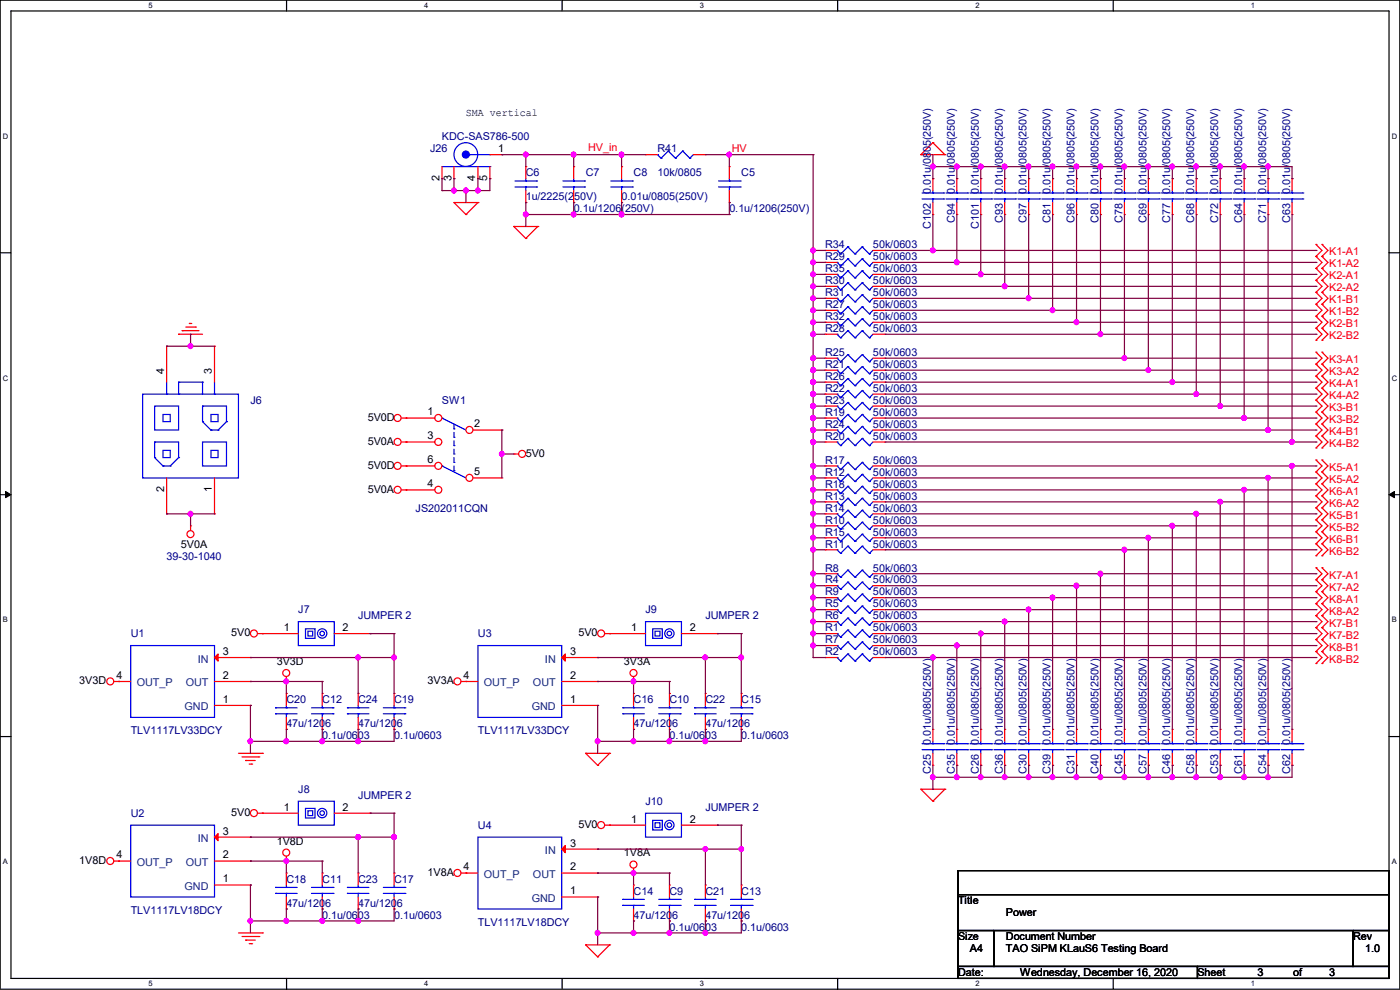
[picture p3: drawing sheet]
<svg xmlns="http://www.w3.org/2000/svg" width="297mm" height="210mm" viewBox="0 0 297 210" stroke-linecap="round" stroke-linejoin="round" font-family="sans-serif">
<defs><g id="words">
<g font-size="2.3" fill="#000080">
<text x="93.8" y="29.8">KDC-SAS786-500</text>
<text x="91.2" y="32.3">J26</text>
<text x="139.5" y="32.3">R41</text>
<text x="111.5" y="37.4">C6</text>
<text x="124.3" y="37.4">C7</text>
<text x="134.4" y="37.4">C8</text>
<text x="139.5" y="37.4">10k/0805</text>
<text x="157.3" y="37.4">C5</text>
<text x="197.5" y="41.2" transform="rotate(-90 197.5 41.2)">0.01u/0805(250V)</text>
<text x="202.6" y="41.2" transform="rotate(-90 202.6 41.2)">0.01u/0805(250V)</text>
<text x="207.6" y="41.2" transform="rotate(-90 207.6 41.2)">0.01u/0805(250V)</text>
<text x="212.7" y="41.2" transform="rotate(-90 212.7 41.2)">0.01u/0805(250V)</text>
<text x="217.8" y="41.2" transform="rotate(-90 217.8 41.2)">0.01u/0805(250V)</text>
<text x="222.9" y="41.2" transform="rotate(-90 222.9 41.2)">0.01u/0805(250V)</text>
<text x="228" y="41.2" transform="rotate(-90 228 41.2)">0.01u/0805(250V)</text>
<text x="233" y="41.2" transform="rotate(-90 233 41.2)">0.01u/0805(250V)</text>
<text x="238.1" y="41.2" transform="rotate(-90 238.1 41.2)">0.01u/0805(250V)</text>
<text x="243.2" y="41.2" transform="rotate(-90 243.2 41.2)">0.01u/0805(250V)</text>
<text x="248.3" y="41.2" transform="rotate(-90 248.3 41.2)">0.01u/0805(250V)</text>
<text x="253.4" y="41.2" transform="rotate(-90 253.4 41.2)">0.01u/0805(250V)</text>
<text x="258.4" y="41.2" transform="rotate(-90 258.4 41.2)">0.01u/0805(250V)</text>
<text x="263.5" y="41.2" transform="rotate(-90 263.5 41.2)">0.01u/0805(250V)</text>
<text x="268.6" y="41.2" transform="rotate(-90 268.6 41.2)">0.01u/0805(250V)</text>
<text x="273.7" y="41.2" transform="rotate(-90 273.7 41.2)">0.01u/0805(250V)</text>
<text x="111.5" y="42.5">1u/2225(250V)</text>
<text x="121.7" y="45">0.1u/1206(250V)</text>
<text x="131.9" y="42.5">0.01u/0805(250V)</text>
<text x="154.7" y="45">0.1u/1206(250V)</text>
<text x="202.6" y="47.3" transform="rotate(-90 202.6 47.3)">C94</text>
<text x="212.7" y="47.3" transform="rotate(-90 212.7 47.3)">C93</text>
<text x="217.8" y="47.3" transform="rotate(-90 217.8 47.3)">C97</text>
<text x="222.9" y="47.3" transform="rotate(-90 222.9 47.3)">C81</text>
<text x="228" y="47.3" transform="rotate(-90 228 47.3)">C96</text>
<text x="233" y="47.3" transform="rotate(-90 233 47.3)">C80</text>
<text x="238.1" y="47.3" transform="rotate(-90 238.1 47.3)">C78</text>
<text x="243.2" y="47.3" transform="rotate(-90 243.2 47.3)">C69</text>
<text x="248.3" y="47.3" transform="rotate(-90 248.3 47.3)">C77</text>
<text x="253.4" y="47.3" transform="rotate(-90 253.4 47.3)">C68</text>
<text x="258.4" y="47.3" transform="rotate(-90 258.4 47.3)">C72</text>
<text x="263.5" y="47.3" transform="rotate(-90 263.5 47.3)">C64</text>
<text x="268.6" y="47.3" transform="rotate(-90 268.6 47.3)">C71</text>
<text x="273.7" y="47.3" transform="rotate(-90 273.7 47.3)">C63</text>
<text x="175.1" y="52.7">R34</text>
<text x="185.2" y="52.7">50k/0603</text>
<text x="197.5" y="48.6" transform="rotate(-90 197.5 48.6)">C102</text>
<text x="207.6" y="48.6" transform="rotate(-90 207.6 48.6)">C101</text>
<text x="175.1" y="57.7">R35</text>
<text x="175.1" y="55.2">R29</text>
<text x="185.2" y="57.7">50k/0603</text>
<text x="185.2" y="55.2">50k/0603</text>
<text x="175.1" y="65.4">R27</text>
<text x="175.1" y="62.8">R31</text>
<text x="175.1" y="60.3">R30</text>
<text x="185.2" y="65.4">50k/0603</text>
<text x="185.2" y="62.8">50k/0603</text>
<text x="185.2" y="60.3">50k/0603</text>
<text x="175.1" y="70.4">R28</text>
<text x="175.1" y="67.9">R32</text>
<text x="185.2" y="70.4">50k/0603</text>
<text x="185.2" y="67.9">50k/0603</text>
<text x="175.1" y="75.5">R25</text>
<text x="185.2" y="75.5">50k/0603</text>
<text x="175.1" y="83.1">R22</text>
<text x="175.1" y="80.6">R26</text>
<text x="175.1" y="78.1">R21</text>
<text x="185.2" y="83.1">50k/0603</text>
<text x="185.2" y="80.6">50k/0603</text>
<text x="185.2" y="78.1">50k/0603</text>
<text x="53.1" y="85.7">J6</text>
<text x="93.8" y="85.7">SW1</text>
<text x="175.1" y="88.2">R19</text>
<text x="175.1" y="85.7">R23</text>
<text x="185.2" y="88.2">50k/0603</text>
<text x="185.2" y="85.7">50k/0603</text>
<text x="175.1" y="93.3">R20</text>
<text x="175.1" y="90.8">R24</text>
<text x="185.2" y="93.3">50k/0603</text>
<text x="185.2" y="90.8">50k/0603</text>
<text x="175.1" y="98.4">R17</text>
<text x="175.1" y="100.9">R12</text>
<text x="185.2" y="98.4">50k/0603</text>
<text x="185.2" y="100.9">50k/0603</text>
<text x="175.1" y="106">R13</text>
<text x="175.1" y="103.5">R18</text>
<text x="185.2" y="106">50k/0603</text>
<text x="185.2" y="103.5">50k/0603</text>
<text x="88.2" y="108.5">JS202011CQN</text>
<text x="175.1" y="113.6">R15</text>
<text x="175.1" y="111.1">R10</text>
<text x="175.1" y="108.5">R14</text>
<text x="185.2" y="113.6">50k/0603</text>
<text x="185.2" y="111.1">50k/0603</text>
<text x="185.2" y="108.5">50k/0603</text>
<text x="35.3" y="118.7">39-30-1040</text>
<text x="175.1" y="116.2">R11</text>
<text x="185.2" y="116.2">50k/0603</text>
<text x="175.1" y="123.8">R4</text>
<text x="175.1" y="121.2">R8</text>
<text x="185.2" y="123.8">50k/0603</text>
<text x="185.2" y="121.2">50k/0603</text>
<text x="63.3" y="130.1">J7</text>
<text x="76" y="131.4">JUMPER 2</text>
<text x="137" y="130.1">J9</text>
<text x="149.7" y="131.4">JUMPER 2</text>
<text x="175.1" y="131.4">R6</text>
<text x="175.1" y="128.9">R5</text>
<text x="175.1" y="126.3">R9</text>
<text x="185.2" y="131.4">50k/0603</text>
<text x="185.2" y="128.9">50k/0603</text>
<text x="185.2" y="126.3">50k/0603</text>
<text x="27.7" y="135.2">U1</text>
<text x="101.4" y="135.2">U3</text>
<text x="175.1" y="136.5">R7</text>
<text x="175.1" y="133.9">R1</text>
<text x="185.2" y="136.5">50k/0603</text>
<text x="185.2" y="133.9">50k/0603</text>
<text x="175.1" y="139">R2</text>
<text x="185.2" y="139">50k/0603</text>
<text x="60.7" y="149.2">C20</text>
<text x="68.4" y="149.2">C12</text>
<text x="76" y="149.2">C24</text>
<text x="83.6" y="149.2">C19</text>
<text x="134.4" y="149.2">C16</text>
<text x="142" y="149.2">C10</text>
<text x="149.7" y="149.2">C22</text>
<text x="157.3" y="149.2">C15</text>
<text x="27.7" y="155.8">TLV1117LV33DCY</text>
<text x="60.7" y="154.3">47u/1206</text>
<text x="76" y="154.3">47u/1206</text>
<text x="101.4" y="155.8">TLV1117LV33DCY</text>
<text x="134.4" y="154.3">47u/1206</text>
<text x="149.7" y="154.3">47u/1206</text>
<text x="68.4" y="156.8">0.1u/0603</text>
<text x="83.6" y="156.8">0.1u/0603</text>
<text x="142" y="156.8">0.1u/0603</text>
<text x="157.3" y="156.8">0.1u/0603</text>
<text x="197.5" y="158" transform="rotate(-90 197.5 158)">0.01u/0805(250V)</text>
<text x="202.6" y="158" transform="rotate(-90 202.6 158)">0.01u/0805(250V)</text>
<text x="207.6" y="158" transform="rotate(-90 207.6 158)">0.01u/0805(250V)</text>
<text x="212.7" y="158" transform="rotate(-90 212.7 158)">0.01u/0805(250V)</text>
<text x="217.8" y="158" transform="rotate(-90 217.8 158)">0.01u/0805(250V)</text>
<text x="222.9" y="158" transform="rotate(-90 222.9 158)">0.01u/0805(250V)</text>
<text x="228" y="158" transform="rotate(-90 228 158)">0.01u/0805(250V)</text>
<text x="233" y="158" transform="rotate(-90 233 158)">0.01u/0805(250V)</text>
<text x="238.1" y="158" transform="rotate(-90 238.1 158)">0.01u/0805(250V)</text>
<text x="243.2" y="158" transform="rotate(-90 243.2 158)">0.01u/0805(250V)</text>
<text x="248.3" y="158" transform="rotate(-90 248.3 158)">0.01u/0805(250V)</text>
<text x="253.4" y="158" transform="rotate(-90 253.4 158)">0.01u/0805(250V)</text>
<text x="258.4" y="158" transform="rotate(-90 258.4 158)">0.01u/0805(250V)</text>
<text x="263.5" y="158" transform="rotate(-90 263.5 158)">0.01u/0805(250V)</text>
<text x="268.6" y="158" transform="rotate(-90 268.6 158)">0.01u/0805(250V)</text>
<text x="273.7" y="158" transform="rotate(-90 273.7 158)">0.01u/0805(250V)</text>
<text x="197.5" y="164.1" transform="rotate(-90 197.5 164.1)">C25</text>
<text x="202.6" y="164.1" transform="rotate(-90 202.6 164.1)">C35</text>
<text x="207.6" y="164.1" transform="rotate(-90 207.6 164.1)">C26</text>
<text x="212.7" y="164.1" transform="rotate(-90 212.7 164.1)">C36</text>
<text x="217.8" y="164.1" transform="rotate(-90 217.8 164.1)">C30</text>
<text x="222.9" y="164.1" transform="rotate(-90 222.9 164.1)">C39</text>
<text x="228" y="164.1" transform="rotate(-90 228 164.1)">C31</text>
<text x="233" y="164.1" transform="rotate(-90 233 164.1)">C40</text>
<text x="238.1" y="164.1" transform="rotate(-90 238.1 164.1)">C45</text>
<text x="243.2" y="164.1" transform="rotate(-90 243.2 164.1)">C57</text>
<text x="248.3" y="164.1" transform="rotate(-90 248.3 164.1)">C46</text>
<text x="253.4" y="164.1" transform="rotate(-90 253.4 164.1)">C58</text>
<text x="258.4" y="164.1" transform="rotate(-90 258.4 164.1)">C53</text>
<text x="263.5" y="164.1" transform="rotate(-90 263.5 164.1)">C61</text>
<text x="268.6" y="164.1" transform="rotate(-90 268.6 164.1)">C54</text>
<text x="273.7" y="164.1" transform="rotate(-90 273.7 164.1)">C62</text>
<text x="27.7" y="173.3">U2</text>
<text x="63.3" y="168.2">J8</text>
<text x="76" y="169.5">JUMPER 2</text>
<text x="137" y="170.8">J10</text>
<text x="149.7" y="172">JUMPER 2</text>
<text x="101.4" y="175.9">U4</text>
<text x="60.7" y="187.3">C18</text>
<text x="68.4" y="187.3">C11</text>
<text x="76" y="187.3">C23</text>
<text x="83.6" y="187.3">C17</text>
<text x="134.4" y="189.8">C14</text>
<text x="142" y="189.8">C9</text>
<text x="149.7" y="189.8">C21</text>
<text x="157.3" y="189.8">C13</text>
<text x="27.7" y="193.9">TLV1117LV18DCY</text>
<text x="60.7" y="192.4">47u/1206</text>
<text x="68.4" y="194.9">0.1u/0603</text>
<text x="76" y="192.4">47u/1206</text>
<text x="83.6" y="194.9">0.1u/0603</text>
<text x="101.4" y="196.4">TLV1117LV18DCY</text>
<text x="134.4" y="194.9">47u/1206</text>
<text x="142" y="197.4">0.1u/0603</text>
<text x="149.7" y="194.9">47u/1206</text>
<text x="157.3" y="197.4">0.1u/0603</text>
</g>
<g font-size="2.3">
<text x="98.8" y="24.5">SMA vertical</text>
<text x="105.7" y="32.3">1</text>
<text x="93.2" y="38.4" transform="rotate(-90 93.2 38.4)">2</text>
<text x="95.8" y="38.4" transform="rotate(-90 95.8 38.4)">3</text>
<text x="100.8" y="38.4" transform="rotate(-90 100.8 38.4)">4</text>
<text x="103.4" y="38.4" transform="rotate(-90 103.4 38.4)">5</text>
<text x="34.8" y="79.3" transform="rotate(-90 34.8 79.3)">4</text>
<text x="45" y="79.3" transform="rotate(-90 45 79.3)">3</text>
<text x="78" y="89.2">5V0D</text>
<text x="90.7" y="88.1">1</text>
<text x="78" y="94.3">5V0A</text>
<text x="90.7" y="93.2">3</text>
<text x="100.6" y="90.7">2</text>
<text x="78" y="99.4">5V0D</text>
<text x="90.7" y="98.3">6</text>
<text x="100.6" y="100.8">5</text>
<text x="111.5" y="96.9">5V0</text>
<text x="34.8" y="104.4" transform="rotate(-90 34.8 104.4)">2</text>
<text x="45" y="104.4" transform="rotate(-90 45 104.4)">1</text>
<text x="78" y="104.5">5V0A</text>
<text x="90.7" y="103.4">4</text>
<text x="38.4" y="116.2">5V0A</text>
<text x="49.1" y="135">5V0</text>
<text x="60.2" y="133.9">1</text>
<text x="72.7" y="133.9">2</text>
<text x="122.7" y="135">5V0</text>
<text x="133.9" y="133.9">1</text>
<text x="146.3" y="133.9">2</text>
<text x="47.3" y="138.9">3</text>
<text x="58.7" y="141.1">3V3D</text>
<text x="120.9" y="138.9">3</text>
<text x="132.4" y="141.1">3V3A</text>
<text x="16.8" y="145.1">3V3D</text>
<text x="24.7" y="144">4</text>
<text x="47.3" y="144">2</text>
<text x="47.3" y="149.1">1</text>
<text x="90.7" y="145.1">3V3A</text>
<text x="98.3" y="144">4</text>
<text x="120.9" y="144">2</text>
<text x="120.9" y="149.1">1</text>
<text x="49.1" y="173.1">5V0</text>
<text x="60.2" y="172">1</text>
<text x="72.7" y="172">2</text>
<text x="47.3" y="177">3</text>
<text x="58.7" y="179.2">1V8D</text>
<text x="120.9" y="179.6">3</text>
<text x="122.7" y="175.6">5V0</text>
<text x="133.9" y="174.5">1</text>
<text x="146.3" y="174.5">2</text>
<text x="16.8" y="183.2">1V8D</text>
<text x="24.7" y="182.1">4</text>
<text x="47.3" y="182.1">2</text>
<text x="90.7" y="185.8">1V8A</text>
<text x="98.3" y="184.7">4</text>
<text x="120.9" y="184.7">2</text>
<text x="132.4" y="181.7">1V8A</text>
<text x="47.3" y="187.2">1</text>
<text x="120.9" y="189.7">1</text>
<text x="203.2" y="191.9">Title</text>
<text x="213.4" y="194.4">Power</text>
<text x="203.2" y="199.5">Size</text>
<text x="205.8" y="202">A4</text>
<text x="213.4" y="199.5">Document Number</text>
<text x="213.4" y="202">TAO SiPM KLauS6 Testing Board</text>
<text x="287.1" y="199.5">Rev</text>
<text x="289.6" y="202">1.0</text>
<text x="203.2" y="207.1">Date:</text>
<text x="216.5" y="207.1">Wednesday, December 16, 2020</text>
<text x="254" y="207.1">Sheet</text>
<text x="266.7" y="207.1">3</text>
<text x="274.4" y="207.1">of</text>
<text x="282" y="207.1">3</text>
</g>
<g font-size="2.3" fill="#f00">
<text x="124.8" y="32.1">HV_in</text>
<text x="155.2" y="32.3">HV</text>
<text x="282" y="54.2">K1-A1</text>
<text x="282" y="56.7">K1-A2</text>
<text x="282" y="59.3">K2-A1</text>
<text x="282" y="61.8">K2-A2</text>
<text x="282" y="64.3">K1-B1</text>
<text x="282" y="66.9">K1-B2</text>
<text x="282" y="69.4">K2-B1</text>
<text x="282" y="72">K2-B2</text>
<text x="282" y="77">K3-A1</text>
<text x="282" y="79.6">K3-A2</text>
<text x="282" y="82.1">K4-A1</text>
<text x="282" y="84.7">K4-A2</text>
<text x="282" y="87.2">K3-B1</text>
<text x="282" y="89.7">K3-B2</text>
<text x="282" y="92.3">K4-B1</text>
<text x="282" y="94.8">K4-B2</text>
<text x="282" y="99.9">K5-A1</text>
<text x="282" y="102.4">K5-A2</text>
<text x="282" y="105">K6-A1</text>
<text x="282" y="107.5">K6-A2</text>
<text x="282" y="110.1">K5-B1</text>
<text x="282" y="112.6">K5-B2</text>
<text x="282" y="115.1">K6-B1</text>
<text x="282" y="117.7">K6-B2</text>
<text x="282" y="122.8">K7-A1</text>
<text x="282" y="125.3">K7-A2</text>
<text x="282" y="127.8">K8-A1</text>
<text x="282" y="130.4">K8-A2</text>
<text x="282" y="132.9">K7-B1</text>
<text x="282" y="135.5">K7-B2</text>
<text x="282" y="138">K8-B1</text>
<text x="282" y="140.5">K8-B2</text>
</g>
<g font-size="2.3" fill="#004080">
<text x="42" y="140.5">IN</text>
<text x="115.6" y="140.5">IN</text>
<text x="29" y="145.6">OUT_P</text>
<text x="39.4" y="145.6">OUT</text>
<text x="102.7" y="145.6">OUT_P</text>
<text x="113.1" y="145.6">OUT</text>
<text x="39.2" y="150.7">GND</text>
<text x="112.8" y="150.7">GND</text>
<text x="42" y="178.6">IN</text>
<text x="29" y="183.7">OUT_P</text>
<text x="39.4" y="183.7">OUT</text>
<text x="115.6" y="181.2">IN</text>
<text x="39.2" y="188.8">GND</text>
<text x="102.7" y="186.3">OUT_P</text>
<text x="112.8" y="191.3">GND</text>
<text x="113.1" y="186.3">OUT</text>
</g>
<g font-size="1.6">
<text x="31.5" y="1.7">5</text>
<text x="90" y="1.7">4</text>
<text x="148.5" y="1.7">3</text>
<text x="206.9" y="1.7">2</text>
<text x="265.4" y="1.7">1</text>
<text x=".6" y="29.4">D</text>
<text x="295.3" y="29.4">D</text>
<text x=".6" y="80.7">C</text>
<text x="295.3" y="80.7">C</text>
<text x=".6" y="132">B</text>
<text x="295.3" y="132">B</text>
<text x=".6" y="183.3">A</text>
<text x="295.3" y="183.3">A</text>
<text x="31.5" y="209.3">5</text>
<text x="90" y="209.3">4</text>
<text x="148.5" y="209.3">3</text>
<text x="206.9" y="209.3">2</text>
<text x="265.4" y="209.3">1</text>
</g>
</g></defs>
<path d="M0 0h297v209.8h-297zM2.3 2.3h292.4v205.3h-292.4z" fill="none" stroke="#000" stroke-width=".25"/>
<g fill="#fff">
<path d="M31.5 .3h.9v1.8h-.9z"/>
<path d="M31.5 207.8h.9v1.8h-.9z"/>
</g>
<path d="M60.8 0v2.3M60.8 207.6v2.2" fill="none" stroke="#000" stroke-width=".25"/>
<g fill="#fff">
<path d="M90 .3h.9v1.8h-.9z"/>
<path d="M90 207.8h.9v1.8h-.9z"/>
</g>
<path d="M119.3 0v2.3M119.3 207.6v2.2" fill="none" stroke="#000" stroke-width=".25"/>
<g fill="#fff">
<path d="M148.5 .3h.9v1.8h-.9z"/>
<path d="M148.5 207.8h.9v1.8h-.9z"/>
</g>
<path d="M177.7 0v2.3M177.7 207.6v2.2" fill="none" stroke="#000" stroke-width=".25"/>
<g fill="#fff">
<path d="M206.9 .3h.9v1.8h-.9z"/>
<path d="M206.9 207.8h.9v1.8h-.9z"/>
</g>
<path d="M236.2 0v2.3M236.2 207.6v2.2" fill="none" stroke="#000" stroke-width=".25"/>
<g fill="#fff">
<path d="M265.4 .3h.9v1.8h-.9z"/>
<path d="M265.4 207.8h.9v1.8h-.9z"/>
<path d="M.6 28h1.2v1.8h-1.2z"/>
<path d="M295.3 28h1.1v1.8h-1.1z"/>
<path d="M.6 79.3h1.2v1.8h-1.2z"/>
<path d="M295.3 79.3h1.1v1.8h-1.1z"/>
</g>
<path d="M0 53.6h2.3M294.7 53.6h2.3" fill="none" stroke="#000" stroke-width=".25"/>
<g fill="#fff">
<path d="M.6 130.6h1.1v1.8h-1.1z"/>
<path d="M295.3 130.6h1v1.8h-1z"/>
</g>
<path d="M0 104.9h2.3M294.7 104.9h2.3" fill="none" stroke="#000" stroke-width=".25"/>
<path d="M1.2 104.3l1.1 .6-1.1 .7zM294.7 104.9l1.1-.6v1.3z" fill="#000" stroke="#000" stroke-width=".21"/>
<g fill="#fff">
<path d="M.6 181.9h1.1v1.8h-1.1z"/>
<path d="M295.3 181.9h1v1.8h-1z"/>
</g>
<path d="M0 156.3h2.3M294.7 156.3h2.3M203.2 184.7h91.5v5.1h-91.5zM203.2 189.8h91.5v7.6h-91.5zM203.2 197.4h7.7v7.6h-7.7zM210.9 197.4h76.2v7.6h-76.2zM287.1 197.4h7.6v7.6h-7.6zM203.2 205h50.8v2.6h-50.8zM254 205h40.7v2.6h-40.7z" fill="none" stroke="#000" stroke-width=".25"/>
<g fill="none" stroke="#f00" stroke-width=".25">
<path d="M93.8 37.9h.1M93.8 35.3v2.6M96.3 37.9h.1M96.3 35.3v2.6M101.4 37.9h.1M101.4 35.3v2.6M103.9 37.9h.1M103.9 32.8h2.6M103.9 35.3v2.6M106.5 32.8h.1M111.5 35.3h.1M111.5 35.3v2.6"/>
<path d="M131.9 35.3h.1M131.9 35.3v2.6M195.4 32.8h.1M195.4 32.8h5M197.9 30.3h.1M197.9 30.3l2.5 2.5M197.9 30.3l-2.5 2.5M200.4 32.8h.1M203 37.9h.1M203 37.9v2.5M208.1 37.9h.1M208.1 37.9v2.5"/>
<path d="M213.1 37.9h.1M213.1 37.9v2.5M218.2 37.9h.1M218.2 37.9v2.5M223.3 37.9h.1M223.3 37.9v2.5M228.4 37.9h.1M228.4 37.9v2.5M233.5 37.9h.1M233.5 37.9v2.5M243.6 37.9h.1M243.6 37.9v2.5"/>
<path d="M248.7 37.9h.1M248.7 37.9v2.5M253.8 37.9h.1M253.8 37.9v2.5M263.9 37.9h.1M263.9 37.9v2.5M96.3 43h.1M96.3 43h5.1M96.3 43l2.5 2.5M98.8 45.5h.1M101.4 43h.1M101.4 43l-2.6 2.5"/>
<path d="M109 48h.1M109 48h5.1M109 48l2.5 2.6M111.5 50.6h.1M111.5 43h.1M111.5 40.4v2.6M114.1 48h.1M114.1 48l-2.6 2.6M131.9 43h.1M131.9 40.4v2.6M175 58.2h.1M175 53.1h.1"/>
<path d="M175 55.7h.1M175 58.2h2.6M175 53.1h2.6M175 55.7h2.6M185.2 58.2h2.5M185.2 53.1h2.5M185.2 55.7h2.5M187.7 58.2h.1M187.7 53.1h.1M187.7 55.7h.1M203 45.5h.1M203 43v2.5"/>
<path d="M208.1 45.5h.1M208.1 43v2.5M213.1 45.5h.1M213.1 43v2.5M218.2 45.5h.1M218.2 43v2.5M223.3 45.5h.1M223.3 43v2.5M228.4 45.5h.1M228.4 43v2.5M233.5 45.5h.1M233.5 43v2.5"/>
<path d="M243.6 45.5h.1M243.6 43v2.5M248.7 45.5h.1M248.7 43v2.5M253.8 45.5h.1M253.8 43v2.5M263.9 45.5h.1M263.9 43v2.5M279.2 51.9h.1M279.2 54.4h.1M279.2 56.9h.1M279.2 59.5h.1"/>
<path d="M279.2 51.9l1.3 1.2-1.3 1.3M279.2 54.4l1.3 1.3-1.3 1.2M279.2 56.9l1.3 1.3-1.3 1.3M279.2 59.5l1.3 1.2-1.3 1.3M280.5 51.9h.1M280.5 54.4h.1M280.5 56.9h.1M280.5 59.5h.1M280.5 51.9l1.2 1.2-1.2 1.3M280.5 54.4l1.2 1.3-1.2 1.2M280.5 56.9l1.2 1.3-1.2 1.3M280.5 59.5l1.2 1.2-1.2 1.3"/>
<path d="M37.9 70.9h.1M37.9 70.9h5.1M38.7 70.1h.1M38.7 70.1h3.5M39.4 69.4h2M40.2 68.6h.1M40.2 68.6h.5M41.4 69.4h.1M175 70.9h.1M175 68.4h.1M175 65.8h.1M175 63.3h.1"/>
<path d="M175 60.7h.1M175 76h.1M175 70.9h2.6M175 68.4h2.6M175 65.8h2.6M175 63.3h2.6M175 60.7h2.6M175 76h2.6M185.2 70.9h2.5M185.2 68.4h2.5M185.2 65.8h2.5M185.2 63.3h2.5"/>
<path d="M185.2 60.7h2.5M185.2 76h2.5M187.7 70.9h.1M187.7 68.4h.1M187.7 65.8h.1M187.7 63.3h.1M187.7 60.7h.1M187.7 76h.1M279.2 62h.1M279.2 64.6h.1M279.2 67.1h.1M279.2 69.6h.1"/>
<path d="M279.2 72.2h.1M279.2 74.7h.1M279.2 77.3h.1M279.2 79.8h.1M279.2 62l1.3 1.3-1.3 1.3M279.2 64.6l1.3 1.2-1.3 1.3M279.2 67.1l1.3 1.3-1.3 1.2M279.2 69.6l1.3 1.3-1.3 1.3M279.2 74.7l1.3 1.3-1.3 1.3M279.2 77.3l1.3 1.2-1.3 1.3M279.2 79.8l1.3 1.3-1.3 1.2M280.5 62h.1"/>
<path d="M280.5 64.6h.1M280.5 67.1h.1M280.5 69.6h.1M280.5 72.2h.1M280.5 74.7h.1M280.5 77.3h.1M280.5 79.8h.1M280.5 62l1.2 1.3-1.2 1.3M280.5 64.6l1.2 1.2-1.2 1.3M280.5 67.1l1.2 1.3-1.2 1.2M280.5 69.6l1.2 1.3-1.2 1.3M280.5 74.7l1.2 1.3-1.2 1.3"/>
<path d="M280.5 77.3l1.2 1.2-1.2 1.3M280.5 79.8l1.2 1.3-1.2 1.2M85.1 93.8h1M85.1 98.8h1M85.1 88.7h1M86.1 93.8h.1M86.1 98.8h.1M86.1 88.7h.1M109 96.3h.1M109 96.3h1M175 98.8h.1M175 93.8h.1"/>
<path d="M175 91.2h.1M175 88.7h.1M175 93.8h2.6M175 98.8h2.6M175 88.7h2.6M175 91.2h2.6M185.2 93.8h2.5M185.2 98.8h2.5M185.2 88.7h2.5M185.2 91.2h2.5M187.7 98.8h.1M187.7 93.8h.1"/>
<path d="M187.7 91.2h.1M187.7 88.7h.1M279.2 82.3h.1M279.2 84.9h.1M279.2 87.4h.1M279.2 90h.1M279.2 92.5h.1M279.2 95h.1M279.2 97.6h.1M279.2 82.3l1.3 1.3-1.3 1.3M279.2 84.9l1.3 1.2-1.3 1.3M279.2 87.4l1.3 1.3-1.3 1.3"/>
<path d="M279.2 90l1.3 1.2-1.3 1.3M279.2 92.5l1.3 1.3-1.3 1.2M279.2 97.6l1.3 1.2-1.3 1.3M280.5 82.3h.1M280.5 84.9h.1M280.5 87.4h.1M280.5 90h.1M280.5 92.5h.1M280.5 95h.1M280.5 97.6h.1M280.5 84.9l1.2 1.2-1.2 1.3M280.5 82.3l1.2 1.3-1.2 1.3"/>
<path d="M280.5 87.4l1.2 1.3-1.2 1.3M280.5 90l1.2 1.2-1.2 1.3M280.5 92.5l1.2 1.3-1.2 1.2M280.5 97.6l1.2 1.2-1.2 1.3M40.4 111.5h.1M40.4 111.5v1.1M85.1 103.9h1M86.1 103.9h.1M175 116.6h.1M175 114.1h.1M175 111.5h.1M175 109h.1"/>
<path d="M175 106.5h.1M175 103.9h.1M175 101.4h.1M175 103.9h2.6M175 116.6h2.6M175 114.1h2.6M175 111.5h2.6M175 109h2.6M175 106.5h2.6M175 101.4h2.6M185.2 103.9h2.5M185.2 116.6h2.5"/>
<path d="M185.2 114.1h2.5M185.2 111.5h2.5M185.2 109h2.5M185.2 106.5h2.5M185.2 101.4h2.5M187.7 116.6h.1M187.7 114.1h.1M187.7 111.5h.1M187.7 109h.1M187.7 106.5h.1M187.7 103.9h.1M187.7 101.4h.1"/>
<path d="M279.2 100.1h.1M279.2 102.7h.1M279.2 105.2h.1M279.2 107.7h.1M279.2 110.3h.1M279.2 112.8h.1M279.2 115.4h.1M279.2 117.9h.1M279.2 100.1l1.3 1.3-1.3 1.3M279.2 102.7l1.3 1.2-1.3 1.3M279.2 105.2l1.3 1.3-1.3 1.2M279.2 107.7l1.3 1.3-1.3 1.3"/>
<path d="M279.2 110.3l1.3 1.2-1.3 1.3M279.2 112.8l1.3 1.3-1.3 1.3M279.2 115.4l1.3 1.2-1.3 1.3M280.5 100.1h.1M280.5 102.7h.1M280.5 105.2h.1M280.5 107.7h.1M280.5 110.3h.1M280.5 112.8h.1M280.5 115.4h.1M280.5 117.9h.1M280.5 100.1l1.2 1.3-1.2 1.3"/>
<path d="M280.5 102.7l1.2 1.2-1.2 1.3M280.5 105.2l1.2 1.3-1.2 1.2M280.5 107.7l1.2 1.3-1.2 1.3M280.5 110.3l1.2 1.2-1.2 1.3M280.5 112.8l1.2 1.3-1.2 1.3M280.5 115.4l1.2 1.2-1.2 1.3M45.5 139.5h7.6M53.1 139.5h.1M54.7 134.4h1M55.7 134.4h.1M119.2 139.5h7.6M126.8 139.5h.1"/>
<path d="M128.3 134.4h1M129.3 134.4h.1M175 124.2h.1M175 121.7h.1M175 139.5h.1M175 124.2h2.6M175 139.5h2.6M175 121.7h2.6M185.2 124.2h2.5M185.2 139.5h2.5M185.2 121.7h2.5M187.7 124.2h.1"/>
<path d="M187.7 121.7h.1M187.7 139.5h.1M279.2 120.4h.1M279.2 123h.1M279.2 125.5h.1M279.2 128.1h.1M279.2 130.6h.1M279.2 133.1h.1M279.2 135.7h.1M279.2 138.2h.1M279.2 120.4l1.3 1.3-1.3 1.3M279.2 123l1.3 1.2-1.3 1.3"/>
<path d="M279.2 125.5l1.3 1.3-1.3 1.3M279.2 128.1l1.3 1.2-1.3 1.3M279.2 130.6l1.3 1.3-1.3 1.2M279.2 133.1l1.3 1.3-1.3 1.3M279.2 135.7l1.3 1.2-1.3 1.3M279.2 138.2l1.3 1.3-1.3 1.3M280.5 120.4h.1M280.5 123h.1M280.5 125.5h.1M280.5 128.1h.1M280.5 130.6h.1M280.5 133.1h.1"/>
<path d="M280.5 135.7h.1M280.5 138.2h.1M280.5 120.4l1.2 1.3-1.2 1.3M280.5 123l1.2 1.2-1.2 1.3M280.5 125.5l1.2 1.3-1.2 1.3M280.5 128.1l1.2 1.2-1.2 1.3M280.5 130.6l1.2 1.3-1.2 1.2M280.5 133.1l1.2 1.3-1.2 1.3M280.5 135.7l1.2 1.2-1.2 1.3M280.5 138.2l1.2 1.3-1.2 1.3M24.2 144.6h3.5M25.2 144.6h.1"/>
<path d="M45.5 144.6h7.6M45.5 149.6h7.6M50.6 159.8h5.1M53.1 144.6h.1M53.1 149.6h.1M55.7 159.8h.1M60.7 144.6h.1M60.7 147.1h.1M60.7 154.7h.1M60.7 143.6v1M60.7 147.1v2.5M60.7 152.2v2.5"/>
<path d="M68.4 147.1h.1M68.4 154.7h.1M68.4 147.1v2.5M68.4 152.2v2.5M97.8 144.6h3.6M98.8 144.6h.1M119.2 144.6h7.6M119.2 149.6h7.6M124.2 159.8h.1M124.2 159.8h5.1M124.2 159.8l2.6 2.5M126.8 144.6h.1"/>
<path d="M126.8 149.6h.1M129.3 159.8h.1M129.3 159.8l-2.5 2.5M134.4 144.6h.1M134.4 143.6v1M149.6 147.1h.1M149.6 154.7h.1M149.6 147.1v2.5M149.6 152.2v2.5M157.3 147.1h.1M157.3 154.7h.1M157.3 147.1v2.5"/>
<path d="M157.3 152.2v2.5M197.9 154.7h.1M197.9 154.7v2.6M197.9 159.8v2.5M218.2 154.7h.1M218.2 154.7v2.6M218.2 159.8v2.5M223.3 154.7h.1M223.3 154.7v2.6M223.3 159.8v2.5M228.4 154.7h.1M228.4 154.7v2.6"/>
<path d="M228.4 159.8v2.5M233.5 154.7h.1M233.5 154.7v2.6M233.5 159.8v2.5M238.5 154.7h.1M238.5 154.7v2.6M238.5 159.8v2.5M243.6 154.7h.1M243.6 154.7v2.6M243.6 159.8v2.5M248.7 154.7h.1M248.7 154.7v2.6"/>
<path d="M248.7 159.8v2.5M253.8 154.7h.1M253.8 154.7v2.6M253.8 159.8v2.5M258.9 154.7h.1M258.9 154.7v2.6M258.9 159.8v2.5M263.9 154.7h.1M263.9 154.7v2.6M263.9 159.8v2.5M269 154.7h.1M269 154.7v2.6"/>
<path d="M269 159.8v2.5M274.1 154.7h.1M274.1 154.7v2.6M274.1 159.8v2.5M279.2 140.8h.1M280.5 140.8h.1M45.5 177.6h7.6M51.4 160.6h3.5M52.1 161.3h.1M52.1 161.3h2M52.9 162.1h.5M53.1 177.6h.1"/>
<path d="M53.4 162.1h.1M54.7 172.5h8.6M54.9 160.6h.1M55.7 172.5h.1M70.9 172.5h7.6M78.5 172.5h.1M126.8 162.3h.1M128.3 175h8.6M129.3 175h.1M144.6 175h7.6M152.2 175h.1M195.4 167.4h.1"/>
<path d="M195.4 167.4h5M195.4 167.4l2.5 2.6M197.9 170h.1M197.9 162.3h.1M200.4 167.4h.1M200.4 167.4l-2.5 2.6M218.2 162.3h.1M223.3 162.3h.1M228.4 162.3h.1M233.5 162.3h.1M238.5 162.3h.1M243.6 162.3h.1"/>
<path d="M248.7 162.3h.1M253.8 162.3h.1M258.9 162.3h.1M263.9 162.3h.1M269 162.3h.1M274.1 162.3h.1M24.2 182.7h3.5M25.2 182.7h.1M45.5 182.7h7.6M45.5 187.7h7.6M50.6 197.9h5.1M51.4 198.7h3.5"/>
<path d="M52.1 199.4h.1M52.1 199.4h2M53.1 182.7h.1M53.1 187.7h.1M54.9 198.7h.1M55.7 197.9h.1M60.7 182.7h.1M60.7 185.2h.1M60.7 192.8h.1M60.7 181.7v1M60.7 185.2v2.5M60.7 190.3v2.5"/>
<path d="M68.4 185.2h.1M68.4 192.8h.1M68.4 185.2v2.5M68.4 190.3v2.5M76 185.2h.1M76 192.8h.1M76 185.2v2.5M76 190.3v2.5M83.6 185.2h.1M83.6 192.8h.1M83.6 185.2v2.5M83.6 190.3v2.5"/>
<path d="M97.8 185.2h3.6M98.8 185.2h.1M119.2 185.2h7.6M119.2 180.1h7.6M119.2 190.3h7.6M126.8 185.2h.1M126.8 180.1h.1M126.8 190.3h.1M134.4 185.2h.1M134.4 187.7h.1M134.4 195.4h.1M134.4 184.2v1"/>
<path d="M134.4 187.7v2.6M134.4 192.8v2.6M142 187.7h.1M142 195.4h.1M142 187.7v2.6M142 192.8v2.6M149.6 187.7h.1M149.6 195.4h.1M149.6 187.7v2.6M149.6 192.8v2.6M157.3 187.7h.1M157.3 195.4h.1"/>
<path d="M157.3 187.7v2.6M157.3 192.8v2.6M52.9 200.2h.5M53.4 200.2h.1M124.2 200.4h.1M124.2 200.4h5.1M124.2 200.4l2.6 2.6M126.8 203h.1M129.3 200.4h.1M129.3 200.4l-2.5 2.6"/>
<circle cx="84.3" cy="98.8" r=".74"/>
<circle cx="84.3" cy="88.7" r=".74"/>
<circle cx="84.3" cy="93.7" r=".74"/>
<circle cx="110.8" cy="96.3" r=".74"/>
<circle cx="40.4" cy="113.3" r=".74"/>
<circle cx="84.3" cy="103.9" r=".74"/>
<circle cx="53.9" cy="134.4" r=".74"/>
<circle cx="127.5" cy="134.4" r=".74"/>
<circle cx="23.4" cy="144.5" r=".74"/>
<circle cx="60.7" cy="142.8" r=".74"/>
<circle cx="97" cy="144.5" r=".74"/>
<circle cx="134.4" cy="142.8" r=".74"/>
<circle cx="53.9" cy="172.5" r=".74"/>
<circle cx="127.5" cy="175" r=".74"/>
<circle cx="23.4" cy="182.6" r=".74"/>
<circle cx="60.7" cy="180.9" r=".74"/>
<circle cx="97" cy="185.2" r=".74"/>
<circle cx="134.4" cy="183.4" r=".74"/>
</g>
<g fill="none" stroke="#00f" stroke-width=".25">
<path d="M93.8 35.3h10.1M99.6 32.8h.1M99.6 32.8h4.3M103.9 32.8h.1M103.9 35.3h.1M109.3 39.7h4.5M109.3 38.4h4.5M111.5 38.4h.1M111.5 39.7h.1M111.5 37.9v.5M111.5 39.7v.7M113.8 39.7h.1"/>
<path d="M113.8 38.4h.1M129.6 39.7h4.6M129.6 38.4h4.6M131.9 38.4h.1M131.9 39.7h.1M131.9 37.9v.5M131.9 39.7v.7M134.2 39.7h.1M134.2 38.4h.1M177.6 58.2h.1M177.6 53.1h.1M177.6 55.7h.1"/>
<path d="M177.6 58.2l.8 .8M177.6 53.1l.8 .8M177.6 55.7l.8 .7M178.4 59h.1M178.4 53.9h.1M178.4 56.4h.1M179.9 60h.1M179.9 57.4h.1M179.9 52.4h.1M179.9 54.9h.1M179.9 60l1.5 1.5M179.9 60l-1.5 1.5"/>
<path d="M179.9 57.4l1.5 1.6M179.9 57.4l-1.5 1.6M179.9 52.4l1.5 1.5M179.9 52.4l-1.5 1.5M179.9 54.9l1.5 1.5M179.9 54.9l-1.5 1.5M181.4 59h.1M181.4 53.9h.1M181.4 56.4h.1M182.9 60h.1M182.9 57.4h.1M182.9 52.4h.1"/>
<path d="M182.9 54.9h.1M182.9 60l1.5 1.5M182.9 60l-1.5 1.5M182.9 57.4l1.5 1.6M182.9 57.4l-1.5 1.6M182.9 52.4l1.5 1.5M182.9 52.4l-1.5 1.5M182.9 54.9l1.5 1.5M182.9 54.9l-1.5 1.5M184.4 59h.1M184.4 53.9h.1M184.4 56.4h.1"/>
<path d="M185.2 58.2l-.8 .8M185.2 53.1l-.8 .8M185.2 55.7l-.8 .7M200.7 42.2h4.6M200.7 40.9h4.6M203 40.9h.1M203 42.2h.1M203 40.4v.5M203 42.2v.8M205.3 42.2h.1M205.3 40.9h.1M205.8 42.2h4.6"/>
<path d="M205.8 40.9h4.6M208.1 40.9h.1M208.1 42.2h.1M208.1 40.4v.5M208.1 42.2v.8M210.4 42.2h.1M210.4 40.9h.1M210.9 42.2h4.5M210.9 40.9h4.5M213.1 40.9h.1M213.1 42.2h.1M213.1 40.4v.5"/>
<path d="M213.1 42.2v.8M215.4 42.2h.1M215.4 40.9h.1M215.9 42.2h4.6M215.9 40.9h4.6M218.2 40.9h.1M218.2 42.2h.1M218.2 40.4v.5M218.2 42.2v.8M220.5 42.2h.1M220.5 40.9h.1M221 42.2h4.6"/>
<path d="M221 40.9h4.6M223.3 40.9h.1M223.3 42.2h.1M223.3 40.4v.5M223.3 42.2v.8M225.6 42.2h.1M225.6 40.9h.1M226.1 42.2h4.6M226.1 40.9h4.6M228.4 40.9h.1M228.4 42.2h.1M228.4 40.4v.5"/>
<path d="M228.4 42.2v.8M230.7 42.2h.1M230.7 40.9h.1M231.2 42.2h4.6M231.2 40.9h4.6M233.5 40.9h.1M233.5 42.2h.1M233.5 40.4v.5M233.5 42.2v.8M235.8 42.2h.1M235.8 40.9h.1M241.3 42.2h4.6"/>
<path d="M241.3 40.9h4.6M243.6 40.9h.1M243.6 42.2h.1M243.6 40.4v.5M243.6 42.2v.8M245.9 42.2h.1M245.9 40.9h.1M246.4 42.2h4.6M246.4 40.9h4.6M248.7 40.9h.1M248.7 42.2h.1M248.7 40.4v.5"/>
<path d="M248.7 42.2v.8M251 42.2h.1M251 40.9h.1M251.5 42.2h4.6M251.5 40.9h4.6M253.8 40.9h.1M253.8 42.2h.1M253.8 40.4v.5M253.8 42.2v.8M256.1 42.2h.1M256.1 40.9h.1M261.7 42.2h4.5"/>
<path d="M261.7 40.9h4.5M263.9 40.9h.1M263.9 42.2h.1M263.9 40.4v.5M263.9 42.2v.8M266.2 42.2h.1M266.2 40.9h.1M177.6 70.9h.1M177.6 68.4h.1M177.6 65.8h.1M177.6 63.3h.1M177.6 60.7h.1"/>
<path d="M177.6 76h.1M177.6 70.9l.8 .8M177.6 68.4l.8 .7M177.6 65.8l.8 .8M177.6 63.3l.8 .8M177.6 60.7l.8 .8M177.6 76l.8 .8M178.4 71.7h.1M178.4 69.1h.1M178.4 66.6h.1M178.4 64.1h.1M178.4 61.5h.1"/>
<path d="M178.4 76.8h.1M179.9 70.1h.1M179.9 67.6h.1M179.9 65.1h.1M179.9 62.5h.1M179.9 75.2h.1M179.9 70.1l1.5 1.6M179.9 70.1l-1.5 1.6M179.9 67.6l1.5 1.5M179.9 67.6l-1.5 1.5M179.9 65.1l1.5 1.5M179.9 65.1l-1.5 1.5"/>
<path d="M179.9 62.5l1.5 1.6M179.9 62.5l-1.5 1.6M179.9 75.2l1.5 1.6M179.9 75.2l-1.5 1.6M181.4 71.7h.1M181.4 69.1h.1M181.4 66.6h.1M181.4 64.1h.1M181.4 61.5h.1M181.4 76.8h.1M182.9 70.1h.1M182.9 67.6h.1"/>
<path d="M182.9 65.1h.1M182.9 62.5h.1M182.9 75.2h.1M182.9 70.1l1.5 1.6M182.9 70.1l-1.5 1.6M182.9 67.6l1.5 1.5M182.9 67.6l-1.5 1.5M182.9 65.1l1.5 1.5M182.9 65.1l-1.5 1.5M182.9 62.5l1.5 1.6M182.9 62.5l-1.5 1.6M182.9 75.2l1.5 1.6"/>
<path d="M182.9 75.2l-1.5 1.6M184.4 71.7h.1M184.4 69.1h.1M184.4 66.6h.1M184.4 64.1h.1M184.4 61.5h.1M184.4 76.8h.1M185.2 70.9l-.8 .8M185.2 68.4l-.8 .7M185.2 65.8l-.8 .8M185.2 63.3l-.8 .8M185.2 60.7l-.8 .8"/>
<path d="M185.2 76l-.8 .8M93.8 88.7h.1M93.8 98.8h.1M93.8 88.7l5 2.5M93.8 98.8l5 2.6M96.3 91h.1M96.3 92.8h.1M96.3 94.5h.1M96.3 96.3h.1M96.3 98.1h.1M96.3 99.9h.1M96.3 90v1"/>
<path d="M96.3 91.7v1.1M96.3 93.5v1M96.3 95.3v1M96.3 97.1v1M96.3 98.8v1.1M177.6 98.8h.1M177.6 93.8h.1M177.6 91.2h.1M177.6 88.7h.1M177.6 98.8l.8 .8M177.6 93.8l.8 .7M177.6 91.2l.8 .8"/>
<path d="M177.6 88.7l.8 .8M178.4 99.6h.1M178.4 94.5h.1M178.4 92h.1M178.4 89.5h.1M179.9 98.1h.1M179.9 93h.1M179.9 90.5h.1M179.9 87.9h.1M179.9 98.1l1.5 1.5M179.9 98.1l-1.5 1.5M179.9 93l1.5 1.5"/>
<path d="M179.9 93l-1.5 1.5M179.9 90.5l1.5 1.5M179.9 90.5l-1.5 1.5M179.9 87.9l1.5 1.6M179.9 87.9l-1.5 1.6M181.4 99.6h.1M181.4 94.5h.1M181.4 92h.1M181.4 89.5h.1M182.9 98.1h.1M182.9 93h.1M182.9 90.5h.1"/>
<path d="M182.9 87.9h.1M182.9 98.1l1.5 1.5M182.9 98.1l-1.5 1.5M182.9 93l1.5 1.5M182.9 93l-1.5 1.5M182.9 90.5l1.5 1.5M182.9 90.5l-1.5 1.5M182.9 87.9l1.5 1.6M182.9 87.9l-1.5 1.6M184.4 99.6h.1M184.4 94.5h.1M184.4 92h.1"/>
<path d="M184.4 89.5h.1M185.2 98.8l-.8 .8M185.2 93.8l-.8 .7M185.2 91.2l-.8 .8M185.2 88.7l-.8 .8M177.6 116.6h.1M177.6 114.1h.1M177.6 111.5h.1M177.6 109h.1M177.6 106.5h.1M177.6 103.9h.1M177.6 101.4h.1"/>
<path d="M177.6 116.6l.8 .8M177.6 114.1l.8 .8M177.6 111.5l.8 .8M177.6 109l.8 .8M177.6 106.5l.8 .7M177.6 103.9l.8 .8M177.6 101.4l.8 .8M178.4 117.4h.1M178.4 114.9h.1M178.4 112.3h.1M178.4 109.8h.1M178.4 107.2h.1"/>
<path d="M178.4 104.7h.1M178.4 102.2h.1M179.9 115.9h.1M179.9 113.3h.1M179.9 110.8h.1M179.9 108.2h.1M179.9 105.7h.1M179.9 103.2h.1M179.9 100.6h.1M179.9 115.9l1.5 1.5M179.9 115.9l-1.5 1.5M179.9 113.3l1.5 1.6"/>
<path d="M179.9 113.3l-1.5 1.6M179.9 110.8l1.5 1.5M179.9 110.8l-1.5 1.5M179.9 108.2l1.5 1.6M179.9 108.2l-1.5 1.6M179.9 105.7l1.5 1.5M179.9 105.7l-1.5 1.5M179.9 103.2l1.5 1.5M179.9 103.2l-1.5 1.5M179.9 100.6l1.5 1.6M179.9 100.6l-1.5 1.6M181.4 117.4h.1"/>
<path d="M181.4 114.9h.1M181.4 112.3h.1M181.4 109.8h.1M181.4 107.2h.1M181.4 104.7h.1M181.4 102.2h.1M182.9 115.9h.1M182.9 113.3h.1M182.9 110.8h.1M182.9 108.2h.1M182.9 105.7h.1M182.9 103.2h.1"/>
<path d="M182.9 100.6h.1M182.9 115.9l1.5 1.5M182.9 115.9l-1.5 1.5M182.9 113.3l1.5 1.6M182.9 113.3l-1.5 1.6M182.9 110.8l1.5 1.5M182.9 110.8l-1.5 1.5M182.9 108.2l1.5 1.6M182.9 108.2l-1.5 1.6M182.9 105.7l1.5 1.5M182.9 105.7l-1.5 1.5M182.9 103.2l1.5 1.5"/>
<path d="M182.9 103.2l-1.5 1.5M182.9 100.6l1.5 1.6M182.9 100.6l-1.5 1.6M184.4 117.4h.1M184.4 114.9h.1M184.4 112.3h.1M184.4 109.8h.1M184.4 107.2h.1M184.4 104.7h.1M184.4 102.2h.1M185.2 116.6l-.8 .8M185.2 114.1l-.8 .8"/>
<path d="M185.2 111.5l-.8 .8M185.2 109l-.8 .8M185.2 106.5l-.8 .7M185.2 103.9l-.8 .8M185.2 101.4l-.8 .8M27.7 136.9h17.8v15.3h-17.8zM101.4 136.9h17.8v15.3h-17.8zM177.6 124.2h.1M177.6 121.7h.1M177.6 139.5h.1M177.6 124.2l.8 .8M177.6 121.7l.8 .8"/>
<path d="M177.6 139.5l.8 .8M178.4 125h.1M178.4 122.5h.1M179.9 123.5h.1M179.9 120.9h.1M179.9 138.7h.1M179.9 123.5l1.5 1.5M179.9 123.5l-1.5 1.5M179.9 120.9l1.5 1.6M179.9 120.9l-1.5 1.6M179.9 138.7l1.5 1.6M179.9 138.7l-1.5 1.6"/>
<path d="M181.4 125h.1M181.4 122.5h.1M182.9 123.5h.1M182.9 120.9h.1M182.9 138.7h.1M182.9 123.5l1.5 1.5M182.9 123.5l-1.5 1.5M182.9 120.9l1.5 1.6M182.9 120.9l-1.5 1.6M182.9 138.7l1.5 1.6M182.9 138.7l-1.5 1.6M184.4 125h.1"/>
<path d="M184.4 122.5h.1M185.2 124.2l-.8 .8M185.2 121.7l-.8 .8M185.2 139.5l-.8 .8M58.5 151.4h.1M58.5 150.2h.1M58.5 151.4h4.5M58.5 150.2h4.5M60.7 150.2h.1M60.7 151.4h.1M60.7 149.6v.6M60.7 151.4v.8"/>
<path d="M66.1 151.4h4.6M66.1 150.2h4.6M68.4 150.2h.1M68.4 151.4h.1M68.4 149.6v.6M68.4 151.4v.8M70.7 151.4h.1M70.7 150.2h.1M147.4 151.4h.1M147.4 150.2h.1M147.4 151.4h4.5M147.4 150.2h4.5"/>
<path d="M149.6 150.2h.1M149.6 151.4h.1M149.6 149.6v.6M149.6 151.4v.8M155 151.4h4.6M155 150.2h4.6M157.3 150.2h.1M157.3 151.4h.1M157.3 149.6v.6M157.3 151.4v.8M159.6 151.4h.1M159.6 150.2h.1"/>
<path d="M178.4 140.3h.1M181.4 140.3h.1M184.4 140.3h.1M195.6 159h4.6M195.6 157.8h4.6M197.9 157.8h.1M197.9 159h.1M197.9 157.3v.5M197.9 159v.8M200.2 159h.1M200.2 157.8h.1M215.9 159h4.6"/>
<path d="M215.9 157.8h4.6M218.2 157.8h.1M218.2 159h.1M218.2 157.3v.5M218.2 159v.8M220.5 159h.1M220.5 157.8h.1M221 159h4.6M221 157.8h4.6M223.3 157.8h.1M223.3 159h.1M223.3 157.3v.5"/>
<path d="M223.3 159v.8M225.6 159h.1M225.6 157.8h.1M226.1 159h4.6M226.1 157.8h4.6M228.4 157.8h.1M228.4 159h.1M228.4 157.3v.5M228.4 159v.8M230.7 159h.1M230.7 157.8h.1M231.2 159h4.6"/>
<path d="M231.2 157.8h4.6M233.5 157.8h.1M233.5 159h.1M233.5 157.3v.5M233.5 159v.8M235.8 159h.1M235.8 157.8h.1M236.3 159h4.5M236.3 157.8h4.5M238.5 157.8h.1M238.5 159h.1M238.5 157.3v.5"/>
<path d="M238.5 159v.8M240.8 159h.1M240.8 157.8h.1M241.3 159h4.6M241.3 157.8h4.6M243.6 157.8h.1M243.6 159h.1M243.6 157.3v.5M243.6 159v.8M245.9 159h.1M245.9 157.8h.1M246.4 159h4.6"/>
<path d="M246.4 157.8h4.6M248.7 157.8h.1M248.7 159h.1M248.7 157.3v.5M248.7 159v.8M251 159h.1M251 157.8h.1M251.5 159h4.6M251.5 157.8h4.6M253.8 157.8h.1M253.8 159h.1M253.8 157.3v.5"/>
<path d="M253.8 159v.8M256.1 159h.1M256.1 157.8h.1M256.6 159h4.6M256.6 157.8h4.6M258.9 157.8h.1M258.9 159h.1M258.9 157.3v.5M258.9 159v.8M261.2 159h.1M261.2 157.8h.1M261.7 159h4.5"/>
<path d="M261.7 157.8h4.5M263.9 157.8h.1M263.9 159h.1M263.9 157.3v.5M263.9 159v.8M266.2 159h.1M266.2 157.8h.1M266.7 159h4.6M266.7 157.8h4.6M269 157.8h.1M269 159h.1M269 157.3v.5"/>
<path d="M269 159v.8M271.3 159h.1M271.3 157.8h.1M271.8 159h4.6M271.8 157.8h4.6M274.1 157.8h.1M274.1 159h.1M274.1 157.3v.5M274.1 159v.8M276.4 159h.1M276.4 157.8h.1M27.7 175h17.8v15.3h-17.8z"/>
<path d="M63.3 170h7.6v5h-7.6zM64.8 171.5h2v2h-2zM65.3 172h1v1h-1zM101.4 177.6h17.8v15.2h-17.8zM136.9 172.5h7.7v5.1h-7.7zM138.5 174h2v2.1h-2zM139 174.5h1v1.1h-1zM58.5 189.5h.1M58.5 188.3h.1M58.5 189.5h4.5M58.5 188.3h4.5M60.7 188.3h.1"/>
<path d="M60.7 189.5h.1M60.7 187.7v.6M60.7 189.5v.8M66.1 189.5h4.6M66.1 188.3h4.6M68.4 188.3h.1M68.4 189.5h.1M68.4 187.7v.6M68.4 189.5v.8M70.7 189.5h.1M70.7 188.3h.1M73.7 189.5h.1"/>
<path d="M73.7 188.3h.1M73.7 189.5h4.6M73.7 188.3h4.6M76 188.3h.1M76 189.5h.1M76 187.7v.6M76 189.5v.8M81.3 189.5h4.6M81.3 188.3h4.6M83.6 188.3h.1M83.6 189.5h.1M83.6 187.7v.6"/>
<path d="M83.6 189.5v.8M85.9 189.5h.1M85.9 188.3h.1M132.1 192.1h.1M132.1 190.8h.1M132.1 192.1h4.6M132.1 190.8h4.6M134.4 190.8h.1M134.4 192.1h.1M134.4 190.3v.5M134.4 192.1v.7M139.7 192.1h4.6"/>
<path d="M139.7 190.8h4.6M142 190.8h.1M142 192.1h.1M142 190.3v.5M142 192.1v.7M144.3 192.1h.1M144.3 190.8h.1M147.4 192.1h.1M147.4 190.8h.1M147.4 192.1h4.5M147.4 190.8h4.5M149.6 190.8h.1"/>
<path d="M149.6 192.1h.1M149.6 190.3v.5M149.6 192.1v.7M155 192.1h4.6M155 190.8h4.6M157.3 190.8h.1M157.3 192.1h.1M157.3 190.3v.5M157.3 192.1v.7M159.6 192.1h.1M159.6 190.8h.1"/>
<circle cx="98.8" cy="32.8" r="2.52"/>
<circle cx="68.3" cy="172.5" r=".49"/>
<circle cx="68.3" cy="172.5" r=".99"/>
<circle cx="142" cy="175" r=".49"/>
<circle cx="142" cy="175" r=".99"/>
</g>
<g fill="#f00" stroke="#f00" stroke-width=".25">
<path d="M119.2 180.1l.7-.7v1.5z"/>
<path d="M45.5 139.5l.8-.8v1.6z"/>
<path d="M119.2 139.5l.7-.8v1.6z"/>
<path d="M45.5 177.6l.8-.8v1.6z"/>
</g>
<circle cx="98.8" cy="32.8" r=".74" fill="#00f" stroke="#00f" stroke-width=".25"/>
<circle cx="99.6" cy="91.2" r=".74" fill="#fff" stroke="#f00" stroke-width=".25"/>
<path d="M100.4 91.2h6.1M106.5 91.2h.1" fill="none" stroke="#f00" stroke-width=".25"/>
<circle cx="93" cy="88.7" r=".74" fill="#fff" stroke="#f00" stroke-width=".25"/>
<path d="M86.1 88.7h.1M86.1 88.7h6.1" fill="none" stroke="#f00" stroke-width=".25"/>
<circle cx="93" cy="93.7" r=".74" fill="#fff" stroke="#f00" stroke-width=".25"/>
<path d="M86.1 93.8h.1M86.1 93.8h6.1" fill="none" stroke="#f00" stroke-width=".25"/>
<circle cx="99.6" cy="101.4" r=".74" fill="#fff" stroke="#f00" stroke-width=".25"/>
<path d="M100.4 101.4h6.1M106.5 101.4h.1" fill="none" stroke="#f00" stroke-width=".25"/>
<circle cx="93" cy="103.9" r=".74" fill="#fff" stroke="#f00" stroke-width=".25"/>
<path d="M86.1 103.9h.1M86.1 103.9h6.1" fill="none" stroke="#f00" stroke-width=".25"/>
<circle cx="93" cy="98.8" r=".74" fill="#fff" stroke="#f00" stroke-width=".25"/>
<g fill="none" stroke="#f00" stroke-width=".25">
<path d="M121.7 35.3h.1M121.7 35.3v2.6M136.9 32.8h.1M136.9 32.8h2.6M147.1 32.8h2.5M149.6 32.8h.1M154.7 35.3h.1M154.7 35.3v2.6M197.9 37.9h.1M197.9 37.9v2.5M238.5 37.9h.1M238.5 37.9v2.5"/>
<path d="M258.9 37.9h.1M258.9 37.9v2.5M269 37.9h.1M269 37.9v2.5M274.1 37.9h.1M274.1 37.9v2.5M121.7 43h.1M121.7 40.4v2.6M154.7 43h.1M154.7 40.4v2.6M197.9 45.5h.1M197.9 43v2.5"/>
<path d="M238.5 45.5h.1M238.5 43v2.5M258.9 45.5h.1M258.9 43v2.5M269 45.5h.1M269 43v2.5M274.1 45.5h.1M274.1 43v2.5M35.3 73.4h.1M35.3 73.4v7.7M45.5 73.4h.1M45.5 73.4v7.7"/>
<path d="M175 78.5h.1M175 78.5h2.6M185.2 78.5h2.5M187.7 78.5h.1M86.1 98.8h.1M86.1 98.8h6.1M175 86.1h.1M175 83.6h.1M175 81.1h.1M175 86.1h2.6M175 83.6h2.6M175 81.1h2.6"/>
<path d="M185.2 86.1h2.5M185.2 83.6h2.5M185.2 81.1h2.5M187.7 86.1h.1M187.7 83.6h.1M187.7 81.1h.1M35.3 109h.1M35.3 101.4v7.6M45.5 109h.1M45.5 101.4v7.6M55.7 134.4h.1M55.7 134.4h7.6"/>
<path d="M70.9 134.4h7.6M78.5 134.4h.1M129.3 134.4h.1M129.3 134.4h7.6M144.6 134.4h7.6M152.2 134.4h.1M175 136.9h.1M175 134.4h.1M175 131.9h.1M175 129.3h.1M175 126.8h.1M175 136.9h2.6"/>
<path d="M175 134.4h2.6M175 131.9h2.6M175 129.3h2.6M175 126.8h2.6M185.2 136.9h2.5M185.2 134.4h2.5M185.2 131.9h2.5M185.2 129.3h2.5M185.2 126.8h2.5M187.7 136.9h.1M187.7 134.4h.1M187.7 131.9h.1"/>
<path d="M187.7 129.3h.1M187.7 126.8h.1M76 147.1h.1M76 154.7h.1M76 147.1v2.5M76 152.2v2.5M83.6 147.1h.1M83.6 154.7h.1M83.6 147.1v2.5M83.6 152.2v2.5M134.4 147.1h.1M134.4 154.7h.1"/>
<path d="M134.4 147.1v2.5M134.4 152.2v2.5M142 147.1h.1M142 154.7h.1M142 147.1v2.5M142 152.2v2.5M203 154.7h.1M203 154.7v2.6M203 159.8v2.5M208.1 154.7h.1M208.1 154.7v2.6M208.1 159.8v2.5"/>
<path d="M213.1 154.7h.1M213.1 154.7v2.6M213.1 159.8v2.5M203 162.3h.1M208.1 162.3h.1M213.1 162.3h.1"/>
</g>
<g fill="none" stroke="#00f" stroke-width=".25">
<path d="M119.4 39.7h4.6M119.4 38.4h4.6M121.7 38.4h.1M121.7 39.7h.1M121.7 37.9v.5M121.7 39.7v.7M124 39.7h.1M124 38.4h.1M139.5 32.8h.1M139.5 32.8l.8 .8M140.3 33.6h.1M141.8 32h.1"/>
<path d="M141.8 32l1.5 1.6M141.8 32l-1.5 1.6M143.3 33.6h.1M144.8 32h.1M144.8 32l1.5 1.6M144.8 32l-1.5 1.6M146.3 33.6h.1M147.1 32.8l-.8 .8M152.4 39.7h4.6M152.4 38.4h4.6M154.7 38.4h.1M154.7 39.7h.1"/>
<path d="M154.7 37.9v.5M154.7 39.7v.7M157 39.7h.1M157 38.4h.1M195.6 42.2h4.6M195.6 40.9h4.6M197.9 40.9h.1M197.9 42.2h.1M197.9 40.4v.5M197.9 42.2v.8M200.2 42.2h.1M200.2 40.9h.1"/>
<path d="M236.3 42.2h4.5M236.3 40.9h4.5M238.5 40.9h.1M238.5 42.2h.1M238.5 40.4v.5M238.5 42.2v.8M240.8 42.2h.1M240.8 40.9h.1M256.6 42.2h4.6M256.6 40.9h4.6M258.9 40.9h.1M258.9 42.2h.1"/>
<path d="M258.9 40.4v.5M258.9 42.2v.8M261.2 42.2h.1M261.2 40.9h.1M266.7 42.2h4.6M266.7 40.9h4.6M269 40.9h.1M269 42.2h.1M269 40.4v.5M269 42.2v.8M271.3 42.2h.1M271.3 40.9h.1"/>
<path d="M271.8 42.2h4.6M271.8 40.9h4.6M274.1 40.9h.1M274.1 42.2h.1M274.1 40.4v.5M274.1 42.2v.8M276.4 42.2h.1M276.4 40.9h.1M177.6 78.5h.1M177.6 78.5l.8 .8M178.4 79.3h.1M179.9 77.8h.1"/>
<path d="M179.9 77.8l1.5 1.5M179.9 77.8l-1.5 1.5M181.4 79.3h.1M182.9 77.8h.1M182.9 77.8l1.5 1.5M182.9 77.8l-1.5 1.5M184.4 79.3h.1M185.2 78.5l-.8 .8M30.3 83.6h20.3v17.8h-20.3zM32.8 86.1h5.1v5.1h-5.1zM32.8 93.8h.1M32.8 97.1h.1"/>
<path d="M32.8 93.8h5.1v3.3M32.8 97.1l1.8 1.7M32.8 93.8v3.3M34.6 95.5h1.5v1.6h-1.5zM34.6 87.9h1.5v1.6h-1.5zM34.6 98.8h.1M34.6 98.8h1.5M35.3 83.6h.1M35.3 81.1v2.5M36.1 98.8h.1M37.9 97.1h.1M37.9 81.1h.1"/>
<path d="M37.9 83.6h.1M37.9 97.1l-1.8 1.7M37.9 81.1v2.5M37.9 81.1h5.1M43 93.8h5v5h-5zM43 89.5h.1M43 86.1h.1M43 81.1h.1M43 81.1v2.5M43 86.1v3.4M43 86.1h5v3.4M43 89.5l1.7 1.7"/>
<path d="M44.7 95.5h1.6v1.6h-1.6zM44.7 87.9h1.6v1.6h-1.6zM44.7 91.2h.1M44.7 91.2h1.6M45.5 83.6h.1M45.5 81.1v2.5M46.3 91.2h.1M48 89.5h.1M48 89.5l-1.7 1.7M177.6 86.1h.1M177.6 83.6h.1M177.6 81.1h.1"/>
<path d="M177.6 86.1l.8 .8M177.6 83.6l.8 .8M177.6 81.1l.8 .7M178.4 86.9h.1M178.4 84.4h.1M178.4 81.8h.1M179.9 85.4h.1M179.9 82.8h.1M179.9 80.3h.1M179.9 85.4l1.5 1.5M179.9 85.4l-1.5 1.5M179.9 82.8l1.5 1.6"/>
<path d="M179.9 82.8l-1.5 1.6M179.9 80.3l1.5 1.5M179.9 80.3l-1.5 1.5M181.4 86.9h.1M181.4 84.4h.1M181.4 81.8h.1M182.9 85.4h.1M182.9 82.8h.1M182.9 80.3h.1M182.9 85.4l1.5 1.5M182.9 85.4l-1.5 1.5M182.9 82.8l1.5 1.6"/>
<path d="M182.9 82.8l-1.5 1.6M182.9 80.3l1.5 1.5M182.9 80.3l-1.5 1.5M184.4 86.9h.1M184.4 84.4h.1M184.4 81.8h.1M185.2 86.1l-.8 .8M185.2 83.6l-.8 .8M185.2 81.1l-.8 .7M63.3 131.9h7.6v5h-7.6zM64.8 133.4h2v2h-2zM65.3 133.9h1v1h-1z"/>
<path d="M136.9 131.9h7.7v5h-7.7zM138.5 133.4h2v2h-2zM139 133.9h1v1h-1zM177.6 136.9h.1M177.6 134.4h.1M177.6 131.9h.1M177.6 129.3h.1M177.6 126.8h.1M177.6 136.9l.8 .8M177.6 134.4l.8 .8M177.6 131.9l.8 .7M177.6 129.3l.8 .8"/>
<path d="M177.6 126.8l.8 .8M178.4 137.7h.1M178.4 135.2h.1M178.4 132.6h.1M178.4 130.1h.1M178.4 127.6h.1M179.9 136.2h.1M179.9 133.6h.1M179.9 131.1h.1M179.9 128.6h.1M179.9 126h.1M179.9 136.2l1.5 1.5"/>
<path d="M179.9 136.2l-1.5 1.5M179.9 133.6l1.5 1.6M179.9 133.6l-1.5 1.6M179.9 131.1l1.5 1.5M179.9 131.1l-1.5 1.5M179.9 128.6l1.5 1.5M179.9 128.6l-1.5 1.5M179.9 126l1.5 1.6M179.9 126l-1.5 1.6M181.4 137.7h.1M181.4 135.2h.1M181.4 132.6h.1"/>
<path d="M181.4 130.1h.1M181.4 127.6h.1M182.9 136.2h.1M182.9 133.6h.1M182.9 131.1h.1M182.9 128.6h.1M182.9 126h.1M182.9 136.2l1.5 1.5M182.9 136.2l-1.5 1.5M182.9 133.6l1.5 1.6M182.9 133.6l-1.5 1.6M182.9 131.1l1.5 1.5"/>
<path d="M182.9 131.1l-1.5 1.5M182.9 128.6l1.5 1.5M182.9 128.6l-1.5 1.5M182.9 126l1.5 1.6M182.9 126l-1.5 1.6M184.4 137.7h.1M184.4 135.2h.1M184.4 132.6h.1M184.4 130.1h.1M184.4 127.6h.1M185.2 136.9l-.8 .8M185.2 134.4l-.8 .8"/>
<path d="M185.2 131.9l-.8 .7M185.2 129.3l-.8 .8M185.2 126.8l-.8 .8M73.7 151.4h.1M73.7 150.2h.1M73.7 151.4h4.6M73.7 150.2h4.6M76 150.2h.1M76 151.4h.1M76 149.6v.6M76 151.4v.8M81.3 151.4h4.6"/>
<path d="M81.3 150.2h4.6M83.6 150.2h.1M83.6 151.4h.1M83.6 149.6v.6M83.6 151.4v.8M85.9 151.4h.1M85.9 150.2h.1M132.1 151.4h.1M132.1 150.2h.1M132.1 151.4h4.6M132.1 150.2h4.6M134.4 150.2h.1"/>
<path d="M134.4 151.4h.1M134.4 149.6v.6M134.4 151.4v.8M139.7 151.4h4.6M139.7 150.2h4.6M142 150.2h.1M142 151.4h.1M142 149.6v.6M142 151.4v.8M144.3 151.4h.1M144.3 150.2h.1M200.7 159h4.6"/>
<path d="M200.7 157.8h4.6M203 157.8h.1M203 159h.1M203 157.3v.5M203 159v.8M205.3 159h.1M205.3 157.8h.1M205.8 159h4.6M205.8 157.8h4.6M208.1 157.8h.1M208.1 159h.1M208.1 157.3v.5"/>
<path d="M208.1 159v.8M210.4 159h.1M210.4 157.8h.1M210.9 159h4.5M210.9 157.8h4.5M213.1 157.8h.1M213.1 159h.1M213.1 157.3v.5M213.1 159v.8M215.4 159h.1M215.4 157.8h.1"/>
<circle cx="68.3" cy="134.4" r=".49"/>
<circle cx="68.3" cy="134.4" r=".99"/>
<circle cx="142" cy="134.4" r=".49"/>
<circle cx="142" cy="134.4" r=".99"/>
</g>
<g fill="none" stroke="#800040" stroke-width=".25">
<path d="M93.8 37.9h.1M93.8 37.9v2.5M96.3 37.9h.1M96.3 37.9v2.5M101.4 37.9h.1M101.4 37.9v2.5M103.9 37.9h.1M103.9 37.9v2.5h-10.1M106.5 32.8h.1M106.5 32.8h30.4M111.5 32.8h.1M111.5 32.8v2.5"/>
<path d="M121.7 32.8h.1M121.7 32.8v2.5M131.9 32.8h.1M131.9 32.8v2.5M149.6 32.8h22.9M154.7 32.8h.1M154.7 32.8v2.5M172.5 32.8h.1M172.5 32.8v106.7M197.9 35.3h.1M197.9 37.9h.1M197.9 32.8v5.1"/>
<path d="M197.9 35.3h76.2v2.6M203 35.3h.1M203 37.9h.1M203 35.3v2.6M208.1 35.3h.1M208.1 37.9h.1M208.1 35.3v2.6M213.1 35.3h.1M213.1 37.9h.1M213.1 35.3v2.6M218.2 35.3h.1M218.2 37.9h.1"/>
<path d="M218.2 35.3v2.6M223.3 35.3h.1M223.3 37.9h.1M223.3 35.3v2.6M228.4 35.3h.1M228.4 37.9h.1M228.4 35.3v2.6M233.5 35.3h.1M233.5 37.9h.1M233.5 35.3v2.6M238.5 35.3h.1M238.5 37.9h.1"/>
<path d="M238.5 35.3v2.6M243.6 35.3h.1M243.6 37.9h.1M243.6 35.3v2.6M248.7 35.3h.1M248.7 37.9h.1M248.7 35.3v2.6M253.8 35.3h.1M253.8 37.9h.1M253.8 35.3v2.6M258.9 35.3h.1M258.9 37.9h.1"/>
<path d="M258.9 35.3v2.6M263.9 35.3h.1M263.9 37.9h.1M263.9 35.3v2.6M269 35.3h.1M269 37.9h.1M269 35.3v2.6M274.1 37.9h.1M93.8 40.4h.1M96.3 40.4h.1M98.8 40.4h.1M98.8 40.4v2.6"/>
<path d="M101.4 40.4h.1M111.5 43h.1M111.5 45.5h.1M111.5 43v5M111.5 45.5h43.2M121.7 43h.1M121.7 45.5h.1M121.7 43v2.5M131.9 43h.1M131.9 43v2.5M154.7 45.5h.1M154.7 43h.1"/>
<path d="M154.7 43v2.5M172.5 53.1h.1M172.5 55.7h.1M172.5 58.2h.1M172.5 53.1h2.5M172.5 55.7h2.5M172.5 58.2h2.5M187.7 53.1h91.5M187.7 55.7h91.5M187.7 58.2h91.5M197.9 53.1h.1M197.9 45.5v7.6"/>
<path d="M203 55.7h.1M203 45.5v10.2M208.1 58.2h.1M208.1 45.5v12.7M213.1 45.5v15.2M218.2 45.5v17.8M223.3 45.5v20.3M228.4 45.5v22.9M233.5 45.5v25.4M238.5 45.5v30.5M243.6 45.5v33M248.7 45.5v35.6"/>
<path d="M253.8 45.5v38.1M258.9 45.5v40.6M263.9 45.5v43.2M269 45.5v45.7M274.1 45.5v48.3M279.2 53.1h.1M279.2 55.7h.1M279.2 58.2h.1M35.3 73.4h.1M35.3 73.4h10.2M40.4 70.9h.1M40.4 73.4h.1"/>
<path d="M40.4 70.9v2.5M172.5 60.7h.1M172.5 65.8h.1M172.5 68.4h.1M172.5 70.9h.1M172.5 76h.1M172.5 78.5h.1M172.5 63.3h.1M172.5 65.8h2.5M172.5 68.4h2.5M172.5 70.9h2.5M172.5 76h2.5"/>
<path d="M172.5 78.5h2.5M172.5 60.7h2.5M172.5 63.3h2.5M187.7 65.8h91.5M187.7 68.4h91.5M187.7 70.9h91.5M187.7 76h91.5M187.7 78.5h91.5M187.7 60.7h91.5M187.7 63.3h91.5M213.1 60.7h.1M218.2 63.3h.1"/>
<path d="M223.3 65.8h.1M228.4 68.4h.1M233.5 70.9h.1M238.5 76h.1M243.6 78.5h.1M279.2 60.7h.1M279.2 63.3h.1M279.2 65.8h.1M279.2 68.4h.1M279.2 70.9h.1M279.2 76h.1M279.2 78.5h.1"/>
<path d="M106.5 91.2h.1M106.5 96.3h.1M106.5 91.2v10.2M106.5 96.3h2.5M172.5 81.1h.1M172.5 83.6h.1M172.5 86.1h.1M172.5 88.7h.1M172.5 91.2h.1M172.5 93.8h.1M172.5 98.8h.1M172.5 81.1h2.5"/>
<path d="M172.5 83.6h2.5M172.5 86.1h2.5M172.5 88.7h2.5M172.5 91.2h2.5M172.5 93.8h2.5M172.5 98.8h2.5M187.7 81.1h91.5M187.7 83.6h91.5M187.7 86.1h91.5M187.7 88.7h91.5M187.7 91.2h91.5M187.7 93.8h91.5"/>
<path d="M187.7 98.8h91.5M248.7 81.1h.1M253.8 83.6h.1M258.9 86.1h.1M263.9 88.7h.1M269 91.2h.1M274.1 93.8h.1M274.1 98.8h.1M274.1 98.8v55.9M279.2 98.8h.1M279.2 81.1h.1M279.2 83.6h.1"/>
<path d="M279.2 86.1h.1M279.2 88.7h.1M279.2 91.2h.1M279.2 93.8h.1M35.3 109h.1M35.3 109h10.2M40.4 109h.1M40.4 109v2.5M172.5 101.4h.1M172.5 103.9h.1M172.5 106.5h.1M172.5 109h.1"/>
<path d="M172.5 111.5h.1M172.5 114.1h.1M172.5 116.6h.1M172.5 109h2.5M172.5 101.4h2.5M172.5 103.9h2.5M172.5 106.5h2.5M172.5 111.5h2.5M172.5 114.1h2.5M172.5 116.6h2.5M187.7 109h91.5M187.7 101.4h91.5"/>
<path d="M187.7 103.9h91.5M187.7 106.5h91.5M187.7 111.5h91.5M187.7 114.1h91.5M187.7 116.6h91.5M238.5 116.6h.1M238.5 116.6v38.1M243.6 114.1h.1M243.6 114.1v40.6M248.7 111.5h.1M248.7 111.5v43.2M253.8 109h.1"/>
<path d="M253.8 109v45.7M258.9 106.5h.1M258.9 106.5v48.2M263.9 103.9h.1M263.9 103.9v50.8M269 101.4h.1M269 101.4v53.3M279.2 116.6h.1M279.2 114.1h.1M279.2 111.5h.1M279.2 109h.1M279.2 106.5h.1"/>
<path d="M279.2 103.9h.1M279.2 101.4h.1M53.1 139.5h.1M53.1 139.5h30.5M76 139.5h.1M76 139.5v7.6M78.5 134.4h.1M78.5 134.4h5.1M83.6 139.5h.1M83.6 134.4h.1M83.6 134.4v12.7M126.8 139.5h.1"/>
<path d="M126.8 139.5h30.5M149.6 139.5h.1M149.6 139.5v7.6M152.2 134.4h.1M152.2 134.4h5.1M157.3 139.5h.1M157.3 134.4h.1M157.3 134.4v12.7M172.5 121.7h.1M172.5 124.2h.1M172.5 126.8h.1M172.5 129.3h.1"/>
<path d="M172.5 131.9h.1M172.5 134.4h.1M172.5 136.9h.1M172.5 139.5h.1M172.5 139.5h2.5M172.5 134.4h2.5M172.5 121.7h2.5M172.5 124.2h2.5M172.5 126.8h2.5M172.5 129.3h2.5M172.5 131.9h2.5M172.5 136.9h2.5"/>
<path d="M187.7 139.5h91.5M187.7 134.4h91.5M187.7 121.7h91.5M187.7 124.2h91.5M187.7 126.8h91.5M187.7 129.3h91.5M187.7 131.9h91.5M187.7 136.9h91.5M197.9 139.5h.1M197.9 139.5v15.2M203 136.9h.1M203 136.9v17.8"/>
<path d="M208.1 134.4h.1M208.1 134.4v20.3M213.1 131.9h.1M213.1 131.9v22.8M218.2 129.3h.1M218.2 129.3v25.4M223.3 126.8h.1M223.3 126.8v27.9M228.4 124.2h.1M228.4 124.2v30.5M233.5 121.7h.1M233.5 121.7v33"/>
<path d="M279.2 139.5h.1M279.2 136.9h.1M279.2 134.4h.1M279.2 131.9h.1M279.2 129.3h.1M279.2 126.8h.1M279.2 124.2h.1M279.2 121.7h.1M53.1 144.6h.1M53.1 149.6h.1M53.1 157.3h.1M53.1 149.6v10.2"/>
<path d="M53.1 144.6h15.3M60.7 144.6h.1M60.7 157.3h.1M60.7 154.7h.1M60.7 144.6v2.5M60.7 154.7v2.6M68.4 157.3h.1M68.4 144.6h.1M68.4 154.7h.1M68.4 144.6v2.5M68.4 154.7v2.6M76 157.3h.1"/>
<path d="M76 154.7h.1M76 154.7v2.6M83.6 154.7h.1M83.6 154.7v2.6h-30.5M126.8 144.6h.1M126.8 149.6h.1M126.8 157.3h.1M126.8 149.6v10.2M126.8 144.6h15.2M134.4 144.6h.1M134.4 157.3h.1M134.4 154.7h.1"/>
<path d="M134.4 144.6v2.5M134.4 154.7v2.6M142 144.6h.1M142 157.3h.1M142 154.7h.1M142 144.6v2.5M142 154.7v2.6M149.6 157.3h.1M149.6 154.7h.1M149.6 154.7v2.6M157.3 154.7h.1M157.3 154.7v2.6h-30.5"/>
<path d="M53.1 177.6h.1M53.1 177.6h30.5M76 177.6h.1M76 177.6v7.6M78.5 172.5h.1M78.5 172.5h5.1M83.6 177.6h.1M83.6 172.5h.1M83.6 172.5v12.7M152.2 175h.1M152.2 175h5.1M157.3 175h.1"/>
<path d="M157.3 175v12.7M197.9 164.9h.1M197.9 167.4h.1M197.9 162.3v5.1M203 164.9h.1M203 162.3h.1M203 162.3v2.6M208.1 164.9h.1M208.1 162.3h.1M208.1 162.3v2.6M213.1 164.9h.1M213.1 162.3h.1"/>
<path d="M213.1 162.3v2.6M218.2 164.9h.1M218.2 162.3h.1M218.2 162.3v2.6M223.3 164.9h.1M223.3 162.3h.1M223.3 162.3v2.6M228.4 164.9h.1M228.4 162.3h.1M228.4 162.3v2.6M233.5 164.9h.1M233.5 162.3h.1"/>
<path d="M233.5 162.3v2.6M238.5 164.9h.1M238.5 162.3h.1M238.5 162.3v2.6M243.6 164.9h.1M243.6 162.3h.1M243.6 162.3v2.6M248.7 164.9h.1M248.7 162.3h.1M248.7 162.3v2.6M253.8 164.9h.1M253.8 162.3h.1"/>
<path d="M253.8 162.3v2.6M258.9 164.9h.1M258.9 162.3h.1M258.9 162.3v2.6M263.9 164.9h.1M263.9 162.3h.1M263.9 162.3v2.6M269 164.9h.1M269 162.3h.1M269 162.3v2.6M274.1 162.3h.1M274.1 162.3v2.6h-76.2"/>
<path d="M53.1 187.7h.1M53.1 182.7h.1M53.1 195.4h.1M53.1 187.7v10.2M53.1 182.7h15.3M60.7 182.7h.1M60.7 195.4h.1M60.7 192.8h.1M60.7 182.7v2.5M60.7 192.8v2.6M68.4 182.7h.1M68.4 195.4h.1"/>
<path d="M68.4 192.8h.1M68.4 182.7v2.5M68.4 192.8v2.6M76 195.4h.1M76 192.8h.1M76 192.8v2.6M83.6 192.8h.1M83.6 192.8v2.6h-30.5M126.8 180.1h.1M126.8 185.2h.1M126.8 190.3h.1M126.8 197.9h.1"/>
<path d="M126.8 180.1h30.5M126.8 185.2h15.2M126.8 190.3v10.1M134.4 185.2h.1M134.4 197.9h.1M134.4 195.4h.1M134.4 185.2v2.5M134.4 195.4v2.5M142 185.2h.1M142 197.9h.1M142 195.4h.1M142 185.2v2.5"/>
<path d="M142 195.4v2.5M149.6 197.9h.1M149.6 180.1h.1M149.6 195.4h.1M149.6 180.1v7.6M149.6 195.4v2.5M157.3 180.1h.1M157.3 195.4h.1M157.3 195.4v2.5h-30.5"/>
</g>
<g fill="#f0f" stroke="#f0f" stroke-width=".25">
<circle cx="60.7" cy="144.5" r=".5"/>
<circle cx="134.4" cy="185.2" r=".5"/>
<circle cx="60.7" cy="182.6" r=".5"/>
<circle cx="68.3" cy="195.3" r=".5"/>
<circle cx="60.7" cy="195.3" r=".5"/>
<circle cx="76" cy="195.3" r=".5"/>
<circle cx="83.6" cy="177.6" r=".5"/>
<circle cx="76" cy="177.6" r=".5"/>
<circle cx="53.1" cy="195.3" r=".5"/>
<circle cx="134.4" cy="197.9" r=".5"/>
<circle cx="142" cy="197.9" r=".5"/>
<circle cx="149.6" cy="197.9" r=".5"/>
<circle cx="157.2" cy="180.1" r=".5"/>
<circle cx="149.6" cy="180.1" r=".5"/>
<circle cx="126.8" cy="197.9" r=".5"/>
<circle cx="60.7" cy="157.2" r=".5"/>
<circle cx="76" cy="157.2" r=".5"/>
<circle cx="83.6" cy="139.5" r=".5"/>
<circle cx="76" cy="139.5" r=".5"/>
<circle cx="68.3" cy="157.2" r=".5"/>
<circle cx="53.1" cy="157.2" r=".5"/>
<circle cx="134.4" cy="144.5" r=".5"/>
<circle cx="134.4" cy="157.2" r=".5"/>
<circle cx="157.2" cy="139.5" r=".5"/>
<circle cx="149.6" cy="139.5" r=".5"/>
<circle cx="149.6" cy="157.2" r=".5"/>
<circle cx="142" cy="157.2" r=".5"/>
<circle cx="126.8" cy="157.2" r=".5"/>
<circle cx="172.5" cy="55.6" r=".5"/>
<circle cx="172.5" cy="53.1" r=".5"/>
<circle cx="101.4" cy="40.4" r=".5"/>
<circle cx="96.3" cy="40.4" r=".5"/>
<circle cx="98.8" cy="40.4" r=".5"/>
<circle cx="121.7" cy="32.8" r=".5"/>
<circle cx="111.5" cy="32.8" r=".5"/>
<circle cx="131.8" cy="32.8" r=".5"/>
<circle cx="121.7" cy="45.5" r=".5"/>
<circle cx="111.5" cy="45.5" r=".5"/>
<circle cx="40.4" cy="109" r=".5"/>
<circle cx="40.4" cy="73.4" r=".5"/>
<circle cx="172.5" cy="58.2" r=".5"/>
<circle cx="172.5" cy="60.7" r=".5"/>
<circle cx="172.5" cy="68.3" r=".5"/>
<circle cx="172.5" cy="65.8" r=".5"/>
<circle cx="172.5" cy="70.9" r=".5"/>
<circle cx="172.5" cy="81" r=".5"/>
<circle cx="172.5" cy="78.5" r=".5"/>
<circle cx="172.5" cy="83.6" r=".5"/>
<circle cx="172.5" cy="86.1" r=".5"/>
<circle cx="172.5" cy="98.8" r=".5"/>
<circle cx="172.5" cy="103.9" r=".5"/>
<circle cx="172.5" cy="109" r=".5"/>
<circle cx="172.5" cy="106.4" r=".5"/>
<circle cx="172.5" cy="111.5" r=".5"/>
<circle cx="172.5" cy="116.6" r=".5"/>
<circle cx="172.5" cy="114.1" r=".5"/>
<circle cx="172.5" cy="124.2" r=".5"/>
<circle cx="172.5" cy="121.7" r=".5"/>
<circle cx="172.5" cy="129.3" r=".5"/>
<circle cx="172.5" cy="126.8" r=".5"/>
<circle cx="172.5" cy="134.4" r=".5"/>
<circle cx="172.5" cy="131.8" r=".5"/>
<circle cx="172.5" cy="136.9" r=".5"/>
<circle cx="172.5" cy="76" r=".5"/>
<circle cx="172.5" cy="88.7" r=".5"/>
<circle cx="172.5" cy="91.2" r=".5"/>
<circle cx="172.5" cy="93.7" r=".5"/>
<circle cx="172.5" cy="101.4" r=".5"/>
<circle cx="172.5" cy="63.3" r=".5"/>
<circle cx="154.7" cy="32.8" r=".5"/>
<circle cx="233.4" cy="70.9" r=".5"/>
<circle cx="248.7" cy="81" r=".5"/>
<circle cx="253.8" cy="83.6" r=".5"/>
<circle cx="258.8" cy="86.1" r=".5"/>
<circle cx="263.9" cy="88.7" r=".5"/>
<circle cx="269" cy="91.2" r=".5"/>
<circle cx="253.8" cy="109" r=".5"/>
<circle cx="248.7" cy="111.5" r=".5"/>
<circle cx="243.6" cy="114.1" r=".5"/>
<circle cx="238.5" cy="116.6" r=".5"/>
<circle cx="233.4" cy="121.7" r=".5"/>
<circle cx="228.4" cy="124.2" r=".5"/>
<circle cx="197.9" cy="139.5" r=".5"/>
<circle cx="203" cy="136.9" r=".5"/>
<circle cx="208" cy="134.4" r=".5"/>
<circle cx="213.1" cy="131.8" r=".5"/>
<circle cx="218.2" cy="129.3" r=".5"/>
<circle cx="223.3" cy="126.8" r=".5"/>
<circle cx="258.8" cy="106.4" r=".5"/>
<circle cx="263.9" cy="103.9" r=".5"/>
<circle cx="269" cy="101.4" r=".5"/>
<circle cx="274.1" cy="98.8" r=".5"/>
<circle cx="197.9" cy="53.1" r=".5"/>
<circle cx="203" cy="55.6" r=".5"/>
<circle cx="208" cy="58.2" r=".5"/>
<circle cx="213.1" cy="60.7" r=".5"/>
<circle cx="218.2" cy="63.3" r=".5"/>
<circle cx="223.3" cy="65.8" r=".5"/>
<circle cx="228.4" cy="68.3" r=".5"/>
<circle cx="238.5" cy="76" r=".5"/>
<circle cx="243.6" cy="78.5" r=".5"/>
<circle cx="274.1" cy="93.7" r=".5"/>
<circle cx="203" cy="164.9" r=".5"/>
<circle cx="197.9" cy="164.9" r=".5"/>
<circle cx="208" cy="164.9" r=".5"/>
<circle cx="218.2" cy="164.9" r=".5"/>
<circle cx="213.1" cy="164.9" r=".5"/>
<circle cx="228.4" cy="164.9" r=".5"/>
<circle cx="223.3" cy="164.9" r=".5"/>
<circle cx="233.4" cy="164.9" r=".5"/>
<circle cx="238.5" cy="164.9" r=".5"/>
<circle cx="243.6" cy="164.9" r=".5"/>
<circle cx="248.7" cy="164.9" r=".5"/>
<circle cx="253.8" cy="164.9" r=".5"/>
<circle cx="263.9" cy="164.9" r=".5"/>
<circle cx="258.8" cy="164.9" r=".5"/>
<circle cx="269" cy="164.9" r=".5"/>
<circle cx="208" cy="35.3" r=".5"/>
<circle cx="218.2" cy="35.3" r=".5"/>
<circle cx="228.4" cy="35.3" r=".5"/>
<circle cx="223.3" cy="35.3" r=".5"/>
<circle cx="233.4" cy="35.3" r=".5"/>
<circle cx="243.6" cy="35.3" r=".5"/>
<circle cx="238.5" cy="35.3" r=".5"/>
<circle cx="253.8" cy="35.3" r=".5"/>
<circle cx="248.7" cy="35.3" r=".5"/>
<circle cx="263.9" cy="35.3" r=".5"/>
<circle cx="258.8" cy="35.3" r=".5"/>
<circle cx="269" cy="35.3" r=".5"/>
<circle cx="197.9" cy="35.3" r=".5"/>
<circle cx="203" cy="35.3" r=".5"/>
<circle cx="213.1" cy="35.3" r=".5"/>
<circle cx="131.8" cy="45.5" r=".5"/>
<circle cx="106.4" cy="96.3" r=".5"/>
</g>
<use href="#words"/>
</svg>
